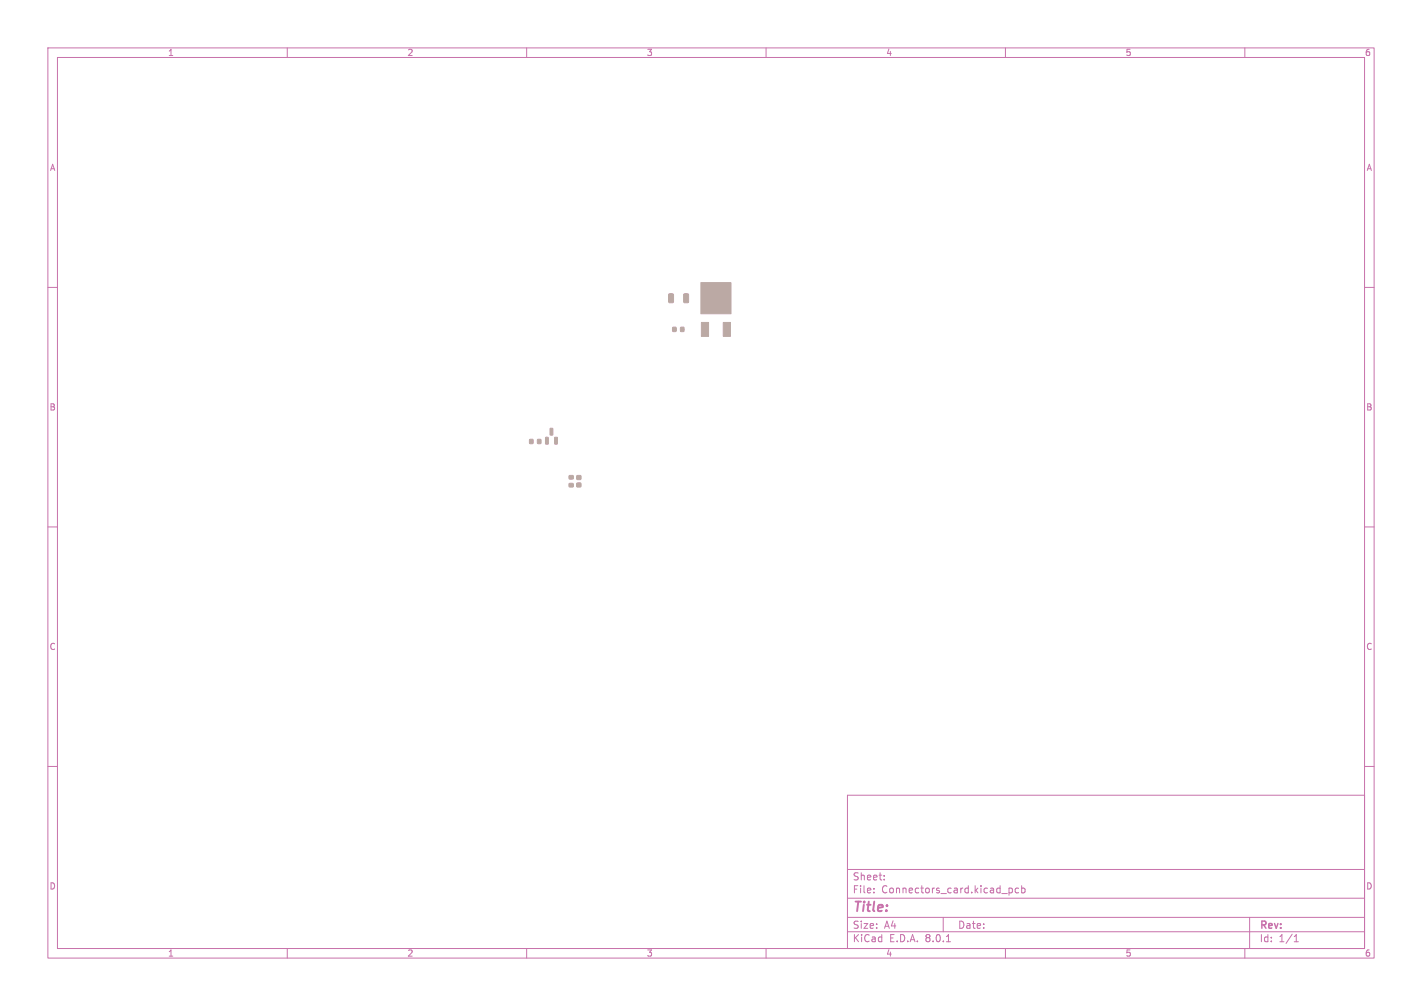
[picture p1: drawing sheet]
<svg xmlns="http://www.w3.org/2000/svg" width="297mm" height="210mm" viewBox="0 0 297 210" stroke-linecap="round" stroke-linejoin="round" font-family="sans-serif">
<defs><g id="words">
<text font-size="2.8" fill="#c872ab" x="178" y="190.9">Title:</text>
<g font-size="2.1" fill="#c872ab">
<text x="178" y="184">Sheet:</text>
<text x="178" y="186.7">File:</text>
<text x="184.1" y="186.7">Connectors_card.kicad_pcb</text>
<text x="178" y="196.9">KiCad</text>
<text x="178" y="194.1">Size:</text>
<text x="184.7" y="194.1">A4</text>
<text x="185.7" y="196.9">E.D.A.</text>
<text x="193.3" y="196.9">8.0.1</text>
<text x="200" y="194.1">Date:</text>
<text x="263" y="194.3">Rev:</text>
<text x="263" y="196.9">Id:</text>
<text x="267.1" y="196.9">1/1</text>
</g>
<g font-size="1.8" fill="#c872ab">
<text x="35" y="11.9">1</text>
<text x="85" y="11.9">2</text>
<text x="135" y="11.9">3</text>
<text x="185" y="11.9">4</text>
<text x="235" y="11.9">5</text>
<text x="285" y="11.9">6</text>
<text x="10.3" y="35.9">A</text>
<text x="285.4" y="35.9">A</text>
<text x="10.3" y="85.9">B</text>
<text x="285.3" y="85.9">B</text>
<text x="10.3" y="135.9">C</text>
<text x="285.3" y="135.9">C</text>
<text x="10.3" y="185.9">D</text>
<text x="285.3" y="185.9">D</text>
<text x="35" y="199.9">1</text>
<text x="85" y="199.9">2</text>
<text x="135" y="199.9">3</text>
<text x="185" y="199.9">4</text>
<text x="235" y="199.9">5</text>
<text x="285" y="199.9">6</text>
</g>
</g></defs>
<g fill="none" stroke="#c872ab" stroke-width=".21">
<path d="M10 10h277v190h-277zM12 12h273v186h-273zM60 10v2M110 10v2M160 10v2M210 10v2M260 10v2M10 60h2M285 60h2M10 110h2M285 110h2M10 160h2"/>
<path d="M285 160h2M177 166h108v32h-108zM60 198v2M110 198v2M160 198v2M177 194.5h108M177 191.5h108M177 187.5h108M177 181.5h108M182.5 186.3v.1M182.5 185.5v.1M184.7 183.6v.1"/>
<path d="M184.7 182.8v.1M197 191.5v3M197.7 196.6h.8M210 198v2M210.7 185.4v1.5M210.7 185.5l.5-.1 .3 .3-.2 .6h-.6M212.7 185.5l-.4-.1-.3 .3 .2 .6h.5M213.4 185.5l.4-.1 .3 .3-.1 .6h-.6M213.4 184.9v1.5M260 198v2M261 191.5v6.5M270.3 196.6h.9"/>
<path d="M270.3 195.5l.4-.4v1.5"/>
</g>
<g fill="#bba9a4" stroke="#bba9a4" stroke-width=".21">
<path d="M114 91.3l.5 .1-.1 1.3-.5-.1z"/>
<path d="M115.9 91.3l.5 .1-.1 1.3-.5-.1z"/>
<path d="M114.9 89.4l.6 .1-.1 1.4-.5-.1z"/>
<path d="M142.9 61.4l.7-.1 .2 .2v1.5l-.1 .2h-.7l-.2-.1z"/>
<path d="M139.7 61.4l.7-.1 .3 .2v1.5l-.2 .2h-.6l-.3-.1z"/>
<path d="M146.5 67.3h1.5v2.9h-1.5z"/>
<path d="M146.4 59h6.3v6.5h-6.3z"/>
<path d="M151.1 67.3h1.5v2.9h-1.5z"/>
<path d="M110.6 91.7h.7v.9h-.7z"/>
<path d="M112.3 91.7h.7v.9h-.7z"/>
<path d="M140.5 68.3h.7v.9h-.7z"/>
<path d="M142.2 68.3h.6v.9h-.6z"/>
<path d="M120.5 100.9h.8v.7h-.8z"/>
<path d="M120.5 99.3h.8v.8h-.8z"/>
<path d="M118.9 99.3h.8v.7h-.8z"/>
<path d="M118.9 100.9h.8v.7h-.8z"/>
</g>
<use href="#words"/>
</svg>
